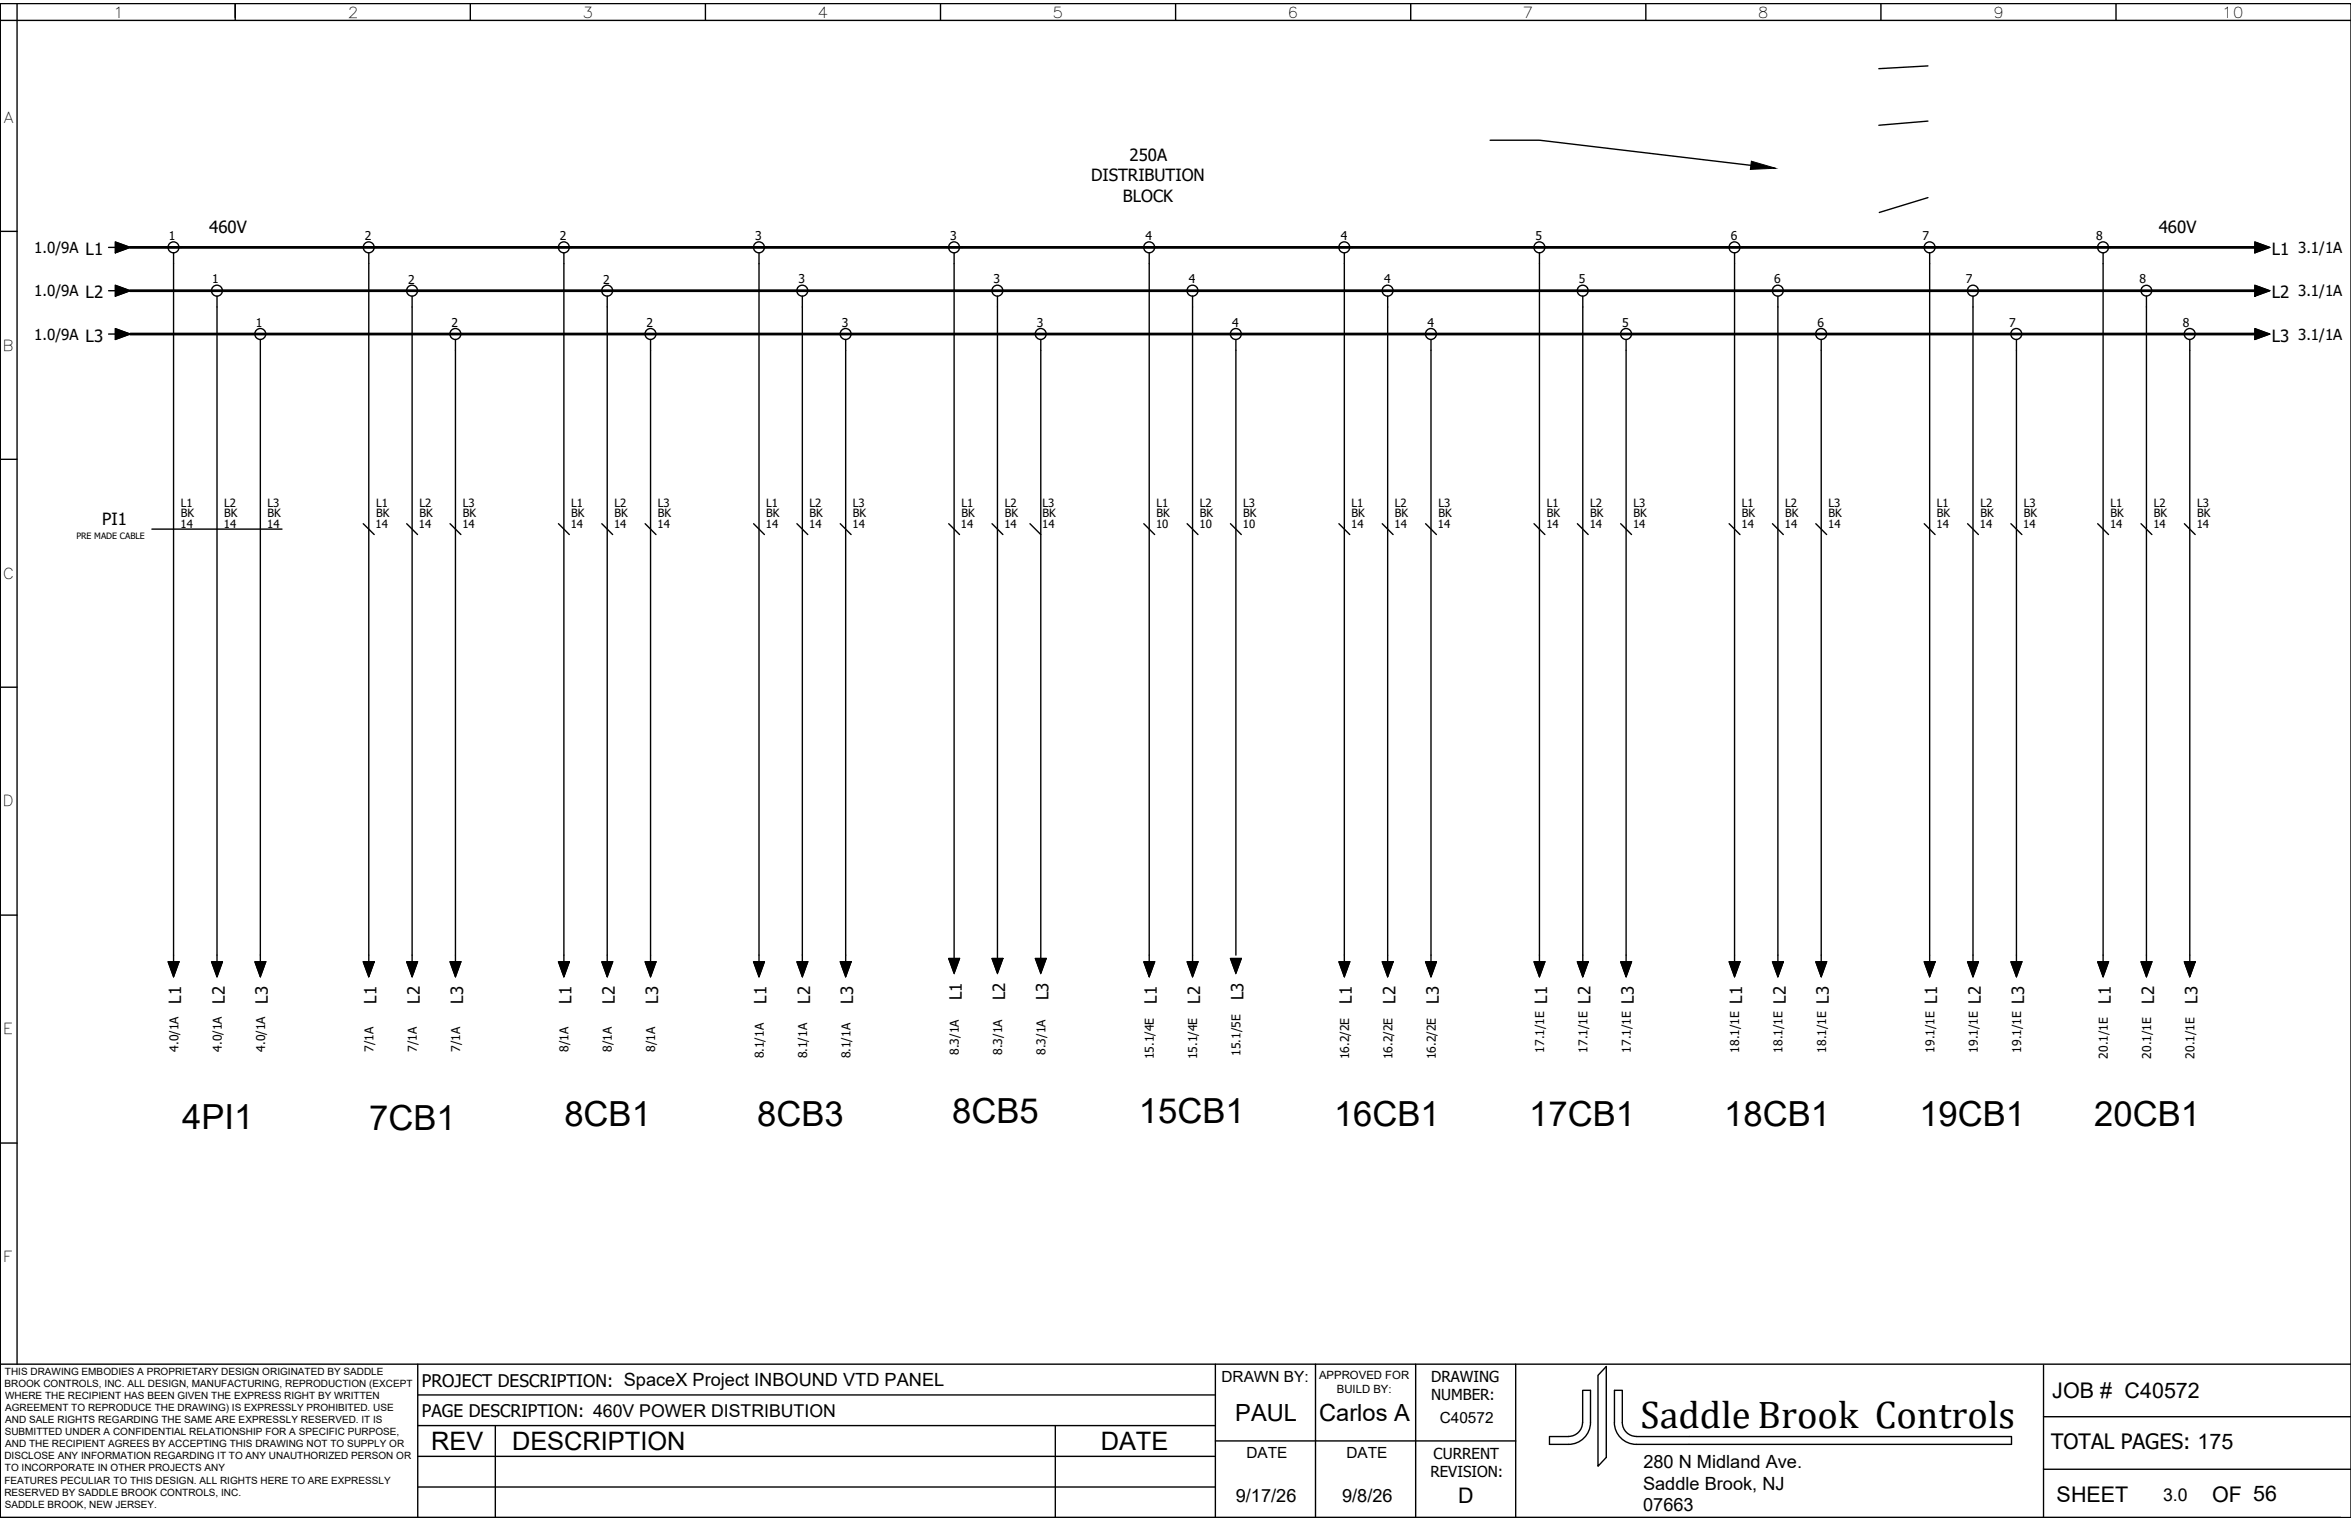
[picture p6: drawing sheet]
<svg xmlns="http://www.w3.org/2000/svg" width="432mm" height="279mm" viewBox="0 0 432 279" stroke-linecap="round" stroke-linejoin="round" font-family="sans-serif">
<defs><g id="words">
<text font-size="7.1" x="301.3" y="262.4">Saddle Brook Controls</text>
<g font-size="6.4">
<text x="33.5" y="207.5">4PI1</text>
<text x="67.8" y="207.5">7CB1</text>
<text x="103.7" y="206.9">8CB1</text>
<text x="139.1" y="206.9">8CB3</text>
<text x="174.9" y="206.3">8CB5</text>
<text x="209.2" y="206.3">15CB1</text>
<text x="245" y="206.9">16CB1</text>
<text x="280.9" y="206.9">17CB1</text>
<text x="316.7" y="206.9">18CB1</text>
<text x="352.5" y="206.9">19CB1</text>
<text x="384.6" y="206.9">20CB1</text>
</g>
<g font-size="4.7">
<text x="79.2" y="266.3">REV</text>
<text x="94" y="266.4">DESCRIPTION</text>
<text x="202.2" y="266.3">DATE</text>
</g>
<g font-size="4.3">
<text x="226.9" y="261.1">PAUL</text>
<text x="242.3" y="261.1">Carlos A</text>
</g>
<g font-size="4">
<text x="376.9" y="256.8">JOB # C40572</text>
<text x="377.7" y="275.9">SHEET</text>
<text x="406.3" y="275.9">OF 56</text>
</g>
<g font-size="3.9">
<text x="376.7" y="266.3">TOTAL PAGES: 175</text>
<text x="267.8" y="276.1">D</text>
</g>
<g font-size="3.3">
<text x="301.8" y="269.6">280 N Midland Ave.</text>
<text x="227" y="275.9">9/17/26</text>
<text x="246.5" y="275.9">9/8/26</text>
<text x="301.8" y="273.6">Saddle Brook, NJ</text>
<text x="301.8" y="277.6">07663</text>
</g>
<g font-size="3.2">
<text x="77.5" y="254.8">PROJECT DESCRIPTION: SpaceX Project INBOUND VTD PANEL</text>
<text x="77.5" y="260.2">PAGE DESCRIPTION: 460V POWER DISTRIBUTION</text>
<text x="397.3" y="275.7">3.0</text>
</g>
<g font-size="3.1">
<text x="207.5" y="29.5">250A</text>
<text x="200.4" y="33.3">DISTRIBUTION</text>
<text x="206.2" y="37">BLOCK</text>
<text x="38.4" y="42.7">460V</text>
<text x="396.5" y="42.7">460V</text>
<text x="417.3" y="46.8">L1</text>
<text x="417.3" y="54.8">L2</text>
<text x="417.3" y="62.8">L3</text>
<text x="18.8" y="96.5">PI1</text>
<text x="33.3" y="184.4" transform="rotate(-90 33.3 184.4)">L1</text>
<text x="41.3" y="184.4" transform="rotate(-90 41.3 184.4)">L2</text>
<text x="49.2" y="184.4" transform="rotate(-90 49.2 184.4)">L3</text>
<text x="69.1" y="184.4" transform="rotate(-90 69.1 184.4)">L1</text>
<text x="77.1" y="184.4" transform="rotate(-90 77.1 184.4)">L2</text>
<text x="85" y="184.4" transform="rotate(-90 85 184.4)">L3</text>
<text x="105" y="184.4" transform="rotate(-90 105 184.4)">L1</text>
<text x="112.9" y="184.4" transform="rotate(-90 112.9 184.4)">L2</text>
<text x="120.9" y="184.4" transform="rotate(-90 120.9 184.4)">L3</text>
<text x="140.8" y="184.4" transform="rotate(-90 140.8 184.4)">L1</text>
<text x="148.8" y="184.4" transform="rotate(-90 148.8 184.4)">L2</text>
<text x="156.7" y="184.4" transform="rotate(-90 156.7 184.4)">L3</text>
<text x="176.6" y="183.8" transform="rotate(-90 176.6 183.8)">L1</text>
<text x="184.6" y="183.8" transform="rotate(-90 184.6 183.8)">L2</text>
<text x="192.6" y="183.8" transform="rotate(-90 192.6 183.8)">L3</text>
<text x="212.5" y="184.4" transform="rotate(-90 212.5 184.4)">L1</text>
<text x="220.5" y="184.4" transform="rotate(-90 220.5 184.4)">L2</text>
<text x="228.4" y="183.8" transform="rotate(-90 228.4 183.8)">L3</text>
<text x="248.3" y="184.4" transform="rotate(-90 248.3 184.4)">L1</text>
<text x="256.3" y="184.4" transform="rotate(-90 256.3 184.4)">L2</text>
<text x="264.2" y="184.4" transform="rotate(-90 264.2 184.4)">L3</text>
<text x="284.1" y="184.4" transform="rotate(-90 284.1 184.4)">L1</text>
<text x="292.1" y="184.4" transform="rotate(-90 292.1 184.4)">L2</text>
<text x="300.1" y="184.4" transform="rotate(-90 300.1 184.4)">L3</text>
<text x="320" y="184.4" transform="rotate(-90 320 184.4)">L1</text>
<text x="328" y="184.4" transform="rotate(-90 328 184.4)">L2</text>
<text x="335.9" y="184.4" transform="rotate(-90 335.9 184.4)">L3</text>
<text x="355.8" y="184.4" transform="rotate(-90 355.8 184.4)">L1</text>
<text x="363.8" y="184.4" transform="rotate(-90 363.8 184.4)">L2</text>
<text x="371.8" y="184.4" transform="rotate(-90 371.8 184.4)">L3</text>
<text x="387.7" y="184.4" transform="rotate(-90 387.7 184.4)">L1</text>
<text x="395.6" y="184.4" transform="rotate(-90 395.6 184.4)">L2</text>
<text x="403.6" y="184.4" transform="rotate(-90 403.6 184.4)">L3</text>
</g>
<g font-size="2.8">
<text x="20.8" y="3.2">1</text>
<text x="63.9" y="3.2">2</text>
<text x="107" y="3.2">3</text>
<text x="150.2" y="3.2">4</text>
<text x="193.3" y="3.2">5</text>
<text x="236.5" y="3.2">6</text>
<text x="279.7" y="3.2">7</text>
<text x="322.9" y="3.2">8</text>
<text x="366" y="3.2">9</text>
<text x="408.1" y="3.2">10</text>
<text x=".7" y="22.5">A</text>
<text x="6.3" y="46.5">1.0/9A L1</text>
<text x="422.1" y="46.5">3.1/1A</text>
<text x="6.3" y="54.4">1.0/9A L2</text>
<text x="422.1" y="54.4">3.1/1A</text>
<text x=".5" y="64.4">B</text>
<text x="6.3" y="62.4">1.0/9A L3</text>
<text x="422.1" y="62.4">3.1/1A</text>
<text x=".5" y="106.3">C</text>
<text x=".5" y="148.1">D</text>
<text x=".6" y="190">E</text>
<text x=".6" y="231.9">F</text>
<text x="224.3" y="253.8">DRAWN BY:</text>
<text x="262.8" y="253.9">DRAWING</text>
<text x="262.8" y="257.2">NUMBER:</text>
<text x="264.4" y="261.4">C40572</text>
<text x="228.9" y="267.9">DATE</text>
<text x="247.3" y="267.9">DATE</text>
<text x="263.3" y="267.9">CURRENT</text>
<text x="262.7" y="271.4">REVISION:</text>
</g>
<g font-size="2.2">
<text x="31" y="44.1">1</text>
<text x="67" y="44.1">2</text>
<text x="102.8" y="44.1">2</text>
<text x="138.7" y="44.1">3</text>
<text x="174.5" y="44.1">3</text>
<text x="210.4" y="44.1">4</text>
<text x="246.3" y="44.1">4</text>
<text x="282" y="44.1">5</text>
<text x="317.9" y="44.1">6</text>
<text x="353.1" y="44.1">7</text>
<text x="385" y="44.1">8</text>
<text x="39" y="52.1">1</text>
<text x="75" y="52.1">2</text>
<text x="110.8" y="52.1">2</text>
<text x="146.6" y="52.1">3</text>
<text x="182.5" y="52.1">3</text>
<text x="218.4" y="52.1">4</text>
<text x="254.2" y="52.1">4</text>
<text x="290" y="52">5</text>
<text x="325.8" y="52.1">6</text>
<text x="361.1" y="52.1">7</text>
<text x="392.9" y="52.1">8</text>
<text x="47" y="60">1</text>
<text x="82.9" y="60">2</text>
<text x="118.8" y="60">2</text>
<text x="154.6" y="60">3</text>
<text x="190.4" y="60">3</text>
<text x="226.3" y="60">4</text>
<text x="262.2" y="60">4</text>
<text x="297.9" y="60">5</text>
<text x="333.8" y="60">6</text>
<text x="369" y="60">7</text>
<text x="400.9" y="60">8</text>
<text x="32.8" y="193.2" transform="rotate(-90 32.8 193.2)">4.0/1A</text>
<text x="40.7" y="193.2" transform="rotate(-90 40.7 193.2)">4.0/1A</text>
<text x="48.7" y="193.2" transform="rotate(-90 48.7 193.2)">4.0/1A</text>
<text x="68.6" y="193.3" transform="rotate(-90 68.6 193.3)">7/1A</text>
<text x="76.6" y="193.3" transform="rotate(-90 76.6 193.3)">7/1A</text>
<text x="84.5" y="193.3" transform="rotate(-90 84.5 193.3)">7/1A</text>
<text x="104.4" y="193.2" transform="rotate(-90 104.4 193.2)">8/1A</text>
<text x="112.4" y="193.2" transform="rotate(-90 112.4 193.2)">8/1A</text>
<text x="120.4" y="193.2" transform="rotate(-90 120.4 193.2)">8/1A</text>
<text x="140.3" y="194.4" transform="rotate(-90 140.3 194.4)">8.1/1A</text>
<text x="148.2" y="194.4" transform="rotate(-90 148.2 194.4)">8.1/1A</text>
<text x="156.2" y="194.4" transform="rotate(-90 156.2 194.4)">8.1/1A</text>
<text x="176.1" y="193.8" transform="rotate(-90 176.1 193.8)">8.3/1A</text>
<text x="184.1" y="193.8" transform="rotate(-90 184.1 193.8)">8.3/1A</text>
<text x="192" y="193.8" transform="rotate(-90 192 193.8)">8.3/1A</text>
<text x="211.9" y="194.6" transform="rotate(-90 211.9 194.6)">15.1/4E</text>
<text x="219.9" y="194.6" transform="rotate(-90 219.9 194.6)">15.1/4E</text>
<text x="227.9" y="194" transform="rotate(-90 227.9 194)">15.1/5E</text>
<text x="247.8" y="194.6" transform="rotate(-90 247.8 194.6)">16.2/2E</text>
<text x="255.7" y="194.6" transform="rotate(-90 255.7 194.6)">16.2/2E</text>
<text x="263.7" y="194.6" transform="rotate(-90 263.7 194.6)">16.2/2E</text>
<text x="283.6" y="193.4" transform="rotate(-90 283.6 193.4)">17.1/1E</text>
<text x="291.6" y="193.4" transform="rotate(-90 291.6 193.4)">17.1/1E</text>
<text x="299.6" y="193.4" transform="rotate(-90 299.6 193.4)">17.1/1E</text>
<text x="319.4" y="193.4" transform="rotate(-90 319.4 193.4)">18.1/1E</text>
<text x="327.4" y="193.4" transform="rotate(-90 327.4 193.4)">18.1/1E</text>
<text x="335.4" y="193.4" transform="rotate(-90 335.4 193.4)">18.1/1E</text>
<text x="355.3" y="193.4" transform="rotate(-90 355.3 193.4)">19.1/1E</text>
<text x="363.2" y="193.4" transform="rotate(-90 363.2 193.4)">19.1/1E</text>
<text x="371.2" y="193.4" transform="rotate(-90 371.2 193.4)">19.1/1E</text>
<text x="387.1" y="194.5" transform="rotate(-90 387.1 194.5)">20.1/1E</text>
<text x="395.1" y="194.5" transform="rotate(-90 395.1 194.5)">20.1/1E</text>
<text x="403.1" y="194.5" transform="rotate(-90 403.1 194.5)">20.1/1E</text>
</g>
<g font-size="2.1">
<text x="33.2" y="95">BK</text>
<text x="33.2" y="93.1">L1</text>
<text x="41.2" y="95">BK</text>
<text x="41.2" y="93.1">L2</text>
<text x="49.1" y="95">BK</text>
<text x="49.1" y="93.1">L3</text>
<text x="69.1" y="95">BK</text>
<text x="69.1" y="93.1">L1</text>
<text x="77" y="95">BK</text>
<text x="77" y="93.1">L2</text>
<text x="85" y="95">BK</text>
<text x="85" y="93.1">L3</text>
<text x="104.9" y="95">BK</text>
<text x="104.9" y="93.1">L1</text>
<text x="112.9" y="95">BK</text>
<text x="112.9" y="93.1">L2</text>
<text x="120.8" y="95">BK</text>
<text x="120.8" y="93.1">L3</text>
<text x="140.7" y="95">BK</text>
<text x="140.7" y="93.1">L1</text>
<text x="148.7" y="95">BK</text>
<text x="148.7" y="93.1">L2</text>
<text x="156.7" y="95">BK</text>
<text x="156.7" y="93.1">L3</text>
<text x="176.6" y="95">BK</text>
<text x="176.6" y="93.1">L1</text>
<text x="184.5" y="95">BK</text>
<text x="184.5" y="93.1">L2</text>
<text x="191.5" y="95">BK</text>
<text x="191.5" y="93.1">L3</text>
<text x="212.4" y="95">BK</text>
<text x="212.4" y="93.1">L1</text>
<text x="220.4" y="95">BK</text>
<text x="220.4" y="93.1">L2</text>
<text x="228.3" y="95">BK</text>
<text x="228.3" y="93.1">L3</text>
<text x="248.2" y="95">BK</text>
<text x="248.2" y="93.1">L1</text>
<text x="256.2" y="95">BK</text>
<text x="256.2" y="93.1">L2</text>
<text x="264.2" y="95">BK</text>
<text x="264.2" y="93.1">L3</text>
<text x="284.1" y="95">BK</text>
<text x="284.1" y="93.1">L1</text>
<text x="292" y="95">BK</text>
<text x="292" y="93.1">L2</text>
<text x="300" y="95">BK</text>
<text x="300" y="93.1">L3</text>
<text x="319.9" y="95">BK</text>
<text x="319.9" y="93.1">L1</text>
<text x="327.9" y="95">BK</text>
<text x="327.9" y="93.1">L2</text>
<text x="335.9" y="95">BK</text>
<text x="335.9" y="93.1">L3</text>
<text x="355.7" y="95">BK</text>
<text x="355.7" y="93.1">L1</text>
<text x="363.7" y="95">BK</text>
<text x="363.7" y="93.1">L2</text>
<text x="371.7" y="95">BK</text>
<text x="371.7" y="93.1">L3</text>
<text x="387.6" y="95">BK</text>
<text x="387.6" y="93.1">L1</text>
<text x="395.6" y="95">BK</text>
<text x="395.6" y="93.1">L2</text>
<text x="403.5" y="95">BK</text>
<text x="403.5" y="93.1">L3</text>
<text x="33.1" y="97">14</text>
<text x="41.1" y="97">14</text>
<text x="49.1" y="97">14</text>
<text x="69" y="97">14</text>
<text x="76.9" y="97">14</text>
<text x="84.9" y="97">14</text>
<text x="104.8" y="97">14</text>
<text x="112.8" y="97">14</text>
<text x="120.8" y="97">14</text>
<text x="140.7" y="97">14</text>
<text x="148.6" y="97">14</text>
<text x="156.6" y="97">14</text>
<text x="176.5" y="97">14</text>
<text x="184.5" y="97">14</text>
<text x="191.4" y="97">14</text>
<text x="212.3" y="97">10</text>
<text x="220.3" y="97">10</text>
<text x="228.3" y="97">10</text>
<text x="248.2" y="97">14</text>
<text x="256.1" y="97">14</text>
<text x="264.1" y="97">14</text>
<text x="284" y="97">14</text>
<text x="292" y="97">14</text>
<text x="299.9" y="97">14</text>
<text x="319.8" y="97">14</text>
<text x="327.8" y="97">14</text>
<text x="335.8" y="97">14</text>
<text x="355.7" y="97">14</text>
<text x="363.6" y="97">14</text>
<text x="371.6" y="97">14</text>
<text x="387.5" y="97">14</text>
<text x="395.5" y="97">14</text>
<text x="403.5" y="97">14</text>
<text x="242.3" y="253.3">APPROVED FOR</text>
<text x="245.5" y="255.8">BUILD BY:</text>
</g>
<g font-size="1.8">
<text x=".8" y="254.8">BROOK CONTROLS, INC. ALL DESIGN, MANUFACTURING, REPRODUCTION (EXCEPT</text>
<text x=".9" y="252.6">THIS DRAWING EMBODIES A PROPRIETARY DESIGN ORIGINATED BY SADDLE</text>
<text x=".9" y="257">WHERE THE RECIPIENT HAS BEEN GIVEN THE EXPRESS RIGHT BY WRITTEN</text>
<text x=".9" y="263.7">SUBMITTED UNDER A CONFIDENTIAL RELATIONSHIP FOR A SPECIFIC PURPOSE,</text>
<text x="1" y="259.2">AGREEMENT TO REPRODUCE THE DRAWING) IS EXPRESSLY PROHIBITED. USE</text>
<text x="1" y="261.4">AND SALE RIGHTS REGARDING THE SAME ARE EXPRESSLY RESERVED. IT IS</text>
<text x=".8" y="268.1">DISCLOSE ANY INFORMATION REGARDING IT TO ANY UNAUTHORIZED PERSON OR</text>
<text x="1" y="265.9">AND THE RECIPIENT AGREES BY ACCEPTING THIS DRAWING NOT TO SUPPLY OR</text>
<text x=".8" y="272.5">FEATURES PECULIAR TO THIS DESIGN. ALL RIGHTS HERE TO ARE EXPRESSLY</text>
<text x=".8" y="274.7">RESERVED BY SADDLE BROOK CONTROLS, INC.</text>
<text x=".9" y="270.3">TO INCORPORATE IN OTHER PROJECTS ANY</text>
<text x=".9" y="276.9">SADDLE BROOK, NEW JERSEY.</text>
</g>
<text font-size="1.6" x="14" y="99">PRE MADE CABLE</text>
</g></defs>
<!-- layer: 0 -->
<path d="M0 278.8h429.9" fill="none" stroke="#767676" stroke-width=".36"/>
<g fill="none" stroke="#000" stroke-width=".25">
<path d="M0 .7h431.8v278.1h-431.8zM0 3.7h431.8M0 .7v278.1M3.1 .7v249.9M43.2 .7v3M86.4 .7v3M129.6 .7v3M172.7 .7v3M215.9 .7v3M259.1 .7v3M302.3 .7v3M345.5 .7v3"/>
<path d="M354.1 12.1l-9 .5M388.6 .7v3M354.1 22.2l-9 .8M354.1 36.3l-8.9 2.7M0 42.5h3.1M19.9 45.4h1.3M19.9 53.4h1.3M21.2 44.5l2.7 .9-2.7 1zM21.2 52.4l2.7 1-2.7 1zM30.4 45.4h3M31.9 46.4v131M38.4 53.4h2.9"/>
<path d="M39.9 54.4v123M66.2 45.4h3M67.7 46.4v131M74.2 53.4h3M75.7 54.4v123M102.1 45.4h3M103.6 46.4v131M110 53.4h3M111.5 54.4v123M137.9 45.4h3M139.4 46.4v131M145.9 53.4h2.9"/>
<path d="M147.4 54.4v123M173.7 45.4h3M175.2 46.4v129.7M181.7 53.4h3M183.2 54.4v121.7M209.6 45.4h3M211.1 46.4v131M217.5 53.4h3M219 54.4v123M245.4 45.4h3M246.9 46.4v131M253.4 53.4h3"/>
<path d="M254.9 54.4v123M281.2 45.4h3M282.7 46.4v131M289.2 53.4h3M290.7 54.4v123M317.1 45.4h3M318.6 46.4v131M325.1 53.4h2.9M326.5 54.4v123M352.9 45.4h3M354.4 46.4v131M360.9 53.4h3"/>
<path d="M362.4 54.4v123M384.8 45.4h3M386.3 46.4v131M392.7 53.4h3M394.2 54.4v123M414.1 44.5l2.8 .9-2.8 1zM414.1 52.4l2.8 1-2.8 1zM19.9 61.4h1.3M21.2 60.4l2.7 1-2.7 1zM46.3 61.4h3M47.8 62.4v115M82.1 61.4h3.1"/>
<path d="M83.7 62.4v115M118 61.4h3M119.5 62.4v115M153.8 61.4h3M155.3 62.4v115M189.7 61.4h3M191.2 62.4v113.7M225.5 61.4h3M227 62.4v113.1M261.3 61.4h3M262.8 62.4v115M297.2 61.4h3"/>
<path d="M298.7 62.4v115M333 61.4h3M334.5 62.4v115M368.9 61.4h2.9M370.4 62.4v115M400.7 61.4h3M402.2 62.4v115M414.1 60.4l2.8 1-2.8 1zM0 84.4h3.1M27.9 97.2h23.9M66.7 96.2l2 2M74.7 96.2l2 2"/>
<path d="M82.7 96.2l1.9 2M102.6 96.2l2 2M110.5 96.2l2 2M118.5 96.2l2 2M138.4 96.2l2 2M146.4 96.2l2 2M154.3 96.2l2 2M174.2 96.2l2 2M182.2 96.2l2 2M189.2 96.2l2 2M210.1 96.2l2 2M218 96.2l2 2"/>
<path d="M226 96.2l2 2M245.9 96.2l2 2M253.9 96.2l2 2M261.8 96.2l2 2M281.7 96.2l2 2M289.7 96.2l2 2M297.7 96.2l2 2M317.6 96.2l2 2M325.5 96.2l2 2M333.5 96.2l2 2M353.4 96.2l2 2M361.4 96.2l2 2"/>
<path d="M369.3 96.2l2 2M385.3 96.2l2 2M393.2 96.2l2 2M401.2 96.2l2 2M0 126.2h3.1M0 168.1h3.1M30.9 176.7h2l-1 2.7zM38.9 176.7h2l-1 2.7zM46.8 176.7h2l-1 2.7zM66.7 176.7h2l-1 2.7zM74.7 176.7h2l-1 2.7zM82.7 176.7h1.9l-.9 2.7z"/>
<path d="M102.6 176.7h2l-1 2.7zM110.5 176.7h2l-1 2.7zM118.5 176.7h2l-1 2.7zM138.4 176.7h2l-1 2.7zM146.4 176.7h2l-1 2.7zM154.3 176.7h2l-1 2.7zM174.2 176.1h2l-1 2.7zM182.2 176.1h2l-1 2.7zM190.2 176.1h2l-1 2.7zM210.1 176.7h2l-1 2.7zM218 176.7h2l-1 2.7zM226 176.1h2l-1 2.7z"/>
<path d="M245.9 176.7h2l-1 2.7zM253.9 176.7h2l-1 2.7zM261.8 176.7h2l-1 2.7zM281.7 176.7h2l-1 2.7zM289.7 176.7h2l-1 2.7zM297.7 176.7h2l-1 2.7zM317.6 176.7h2l-1 2.7zM325.5 176.7h2l-1 2.7zM333.5 176.7h2l-1 2.7zM353.4 176.7h2l-1 2.7zM361.4 176.7h2l-1 2.7zM369.3 176.7h2l-.9 2.7z"/>
<path d="M385.3 176.7h2l-1 2.7zM393.2 176.7h2l-1 2.7zM401.2 176.7h2l-1 2.7zM0 210h3.1M0 250.6h431.8M76.7 250.6v28.2M76.7 256.2h146.5M223.2 250.6v28.2M241.6 250.6v28.2M260 250.6v28.2M278.4 250.6v28.2M295 251v16.7l-1.5 1.6v-16.7z"/>
<path d="M375.3 250.8v28M0 278.8h.1M76.7 273.2h146.5M76.7 267.5h146.5M76.7 261.9h146.5M91 261.9v16.9M193.8 261.9v16.9M223.2 264.7h55.2M290.7 261.3a2.57 2.57 0 0 1-2.6 2.6h-3.5M290.7 261.3v-5.9h1.4v5.9a4 4 0 0 1-4 4h-3.5v-1.4M296.5 261.3a4 4 0 0 0 4 4h68.9v-1.4h-68.9a2.61 2.61 0 0 1-2.5-2.6v-5.9h-1.5v5.9M375.3 269.9h56.5"/>
<path d="M375.3 260.2h56.5"/>
<circle cx="31.9" cy="45.4" r="1.01"/>
<circle cx="39.8" cy="53.4" r="1.01"/>
<circle cx="67.7" cy="45.4" r="1.01"/>
<circle cx="75.7" cy="53.4" r="1.01"/>
<circle cx="103.6" cy="45.4" r="1.01"/>
<circle cx="111.5" cy="53.4" r="1.01"/>
<circle cx="139.4" cy="45.4" r="1.01"/>
<circle cx="147.4" cy="53.4" r="1.01"/>
<circle cx="175.2" cy="45.4" r="1.01"/>
<circle cx="183.2" cy="53.4" r="1.01"/>
<circle cx="211.1" cy="45.4" r="1.01"/>
<circle cx="219" cy="53.4" r="1.01"/>
<circle cx="246.9" cy="45.4" r="1.01"/>
<circle cx="254.9" cy="53.4" r="1.01"/>
<circle cx="282.7" cy="45.4" r="1.01"/>
<circle cx="290.7" cy="53.4" r="1.01"/>
<circle cx="318.6" cy="45.4" r="1.01"/>
<circle cx="326.5" cy="53.4" r="1.01"/>
<circle cx="354.4" cy="45.4" r="1.01"/>
<circle cx="362.4" cy="53.4" r="1.01"/>
<circle cx="386.3" cy="45.4" r="1.01"/>
<circle cx="394.2" cy="53.4" r=".98"/>
<circle cx="47.8" cy="61.4" r="1.01"/>
<circle cx="83.6" cy="61.4" r="1.01"/>
<circle cx="119.5" cy="61.4" r="1.01"/>
<circle cx="155.3" cy="61.4" r="1.01"/>
<circle cx="191.1" cy="61.4" r="1.01"/>
<circle cx="227" cy="61.4" r="1.01"/>
<circle cx="262.8" cy="61.4" r="1.01"/>
<circle cx="298.7" cy="61.4" r="1.01"/>
<circle cx="334.5" cy="61.4" r="1.01"/>
<circle cx="370.3" cy="61.4" r="1.01"/>
<circle cx="402.2" cy="61.4" r="1.01"/>
</g>
<g fill="#000" stroke="#000" stroke-width=".18">
<path d="M21.2 44.5l2.7 .9-2.7 1zM21.2 52.4l2.7 1-2.7 1zM414.1 44.5l2.8 .9-2.8 1zM414.1 52.4l2.8 1-2.8 1zM21.2 60.4l2.7 1-2.7 1zM414.1 60.4l2.8 1-2.8 1zM30.9 176.7h2l-1 2.7zM38.9 176.7h2l-1 2.7zM46.8 176.7h2l-1 2.7zM66.7 176.7h2l-1 2.7zM74.7 176.7h2l-1 2.7zM82.7 176.7h1.9l-.9 2.7z"/>
<path d="M102.6 176.7h2l-1 2.7zM110.5 176.7h2l-1 2.7zM118.5 176.7h2l-1 2.7zM138.4 176.7h2l-1 2.7zM146.4 176.7h2l-1 2.7zM154.3 176.7h2l-1 2.7zM174.2 176.1h2l-1 2.7zM182.2 176.1h2l-1 2.7zM190.2 176.1h2l-1 2.7zM210.1 176.7h2l-1 2.7zM218 176.7h2l-1 2.7zM226 176.1h2l-1 2.7z"/>
<path d="M245.9 176.7h2l-1 2.7zM253.9 176.7h2l-1 2.7zM261.8 176.7h2l-1 2.7zM281.7 176.7h2l-1 2.7zM289.7 176.7h2l-1 2.7zM297.7 176.7h2l-1 2.7zM317.6 176.7h2l-1 2.7zM325.5 176.7h2l-1 2.7zM333.5 176.7h2l-1 2.7zM353.4 176.7h2l-1 2.7zM361.4 176.7h2l-1 2.7zM369.3 176.7h2l-.9 2.7z"/>
<path d="M385.3 176.7h2l-1 2.7zM393.2 176.7h2l-1 2.7zM401.2 176.7h2l-1 2.7z"/>
</g>
<path d="M23.9 45.4h390.2M23.9 53.4h390.2M23.9 61.4h390.2" fill="none" stroke="#000" stroke-width=".51"/>
<!-- layer: WIRES -->
<path d="M321.7 29.6l4.4 1.3-4.6 .2z" fill="#000" stroke="#000" stroke-width=".18"/>
<path d="M273.7 25.8h9.1l38.8 4.6" fill="none" stroke="#000" stroke-width=".25"/>
<use href="#words"/>
</svg>
